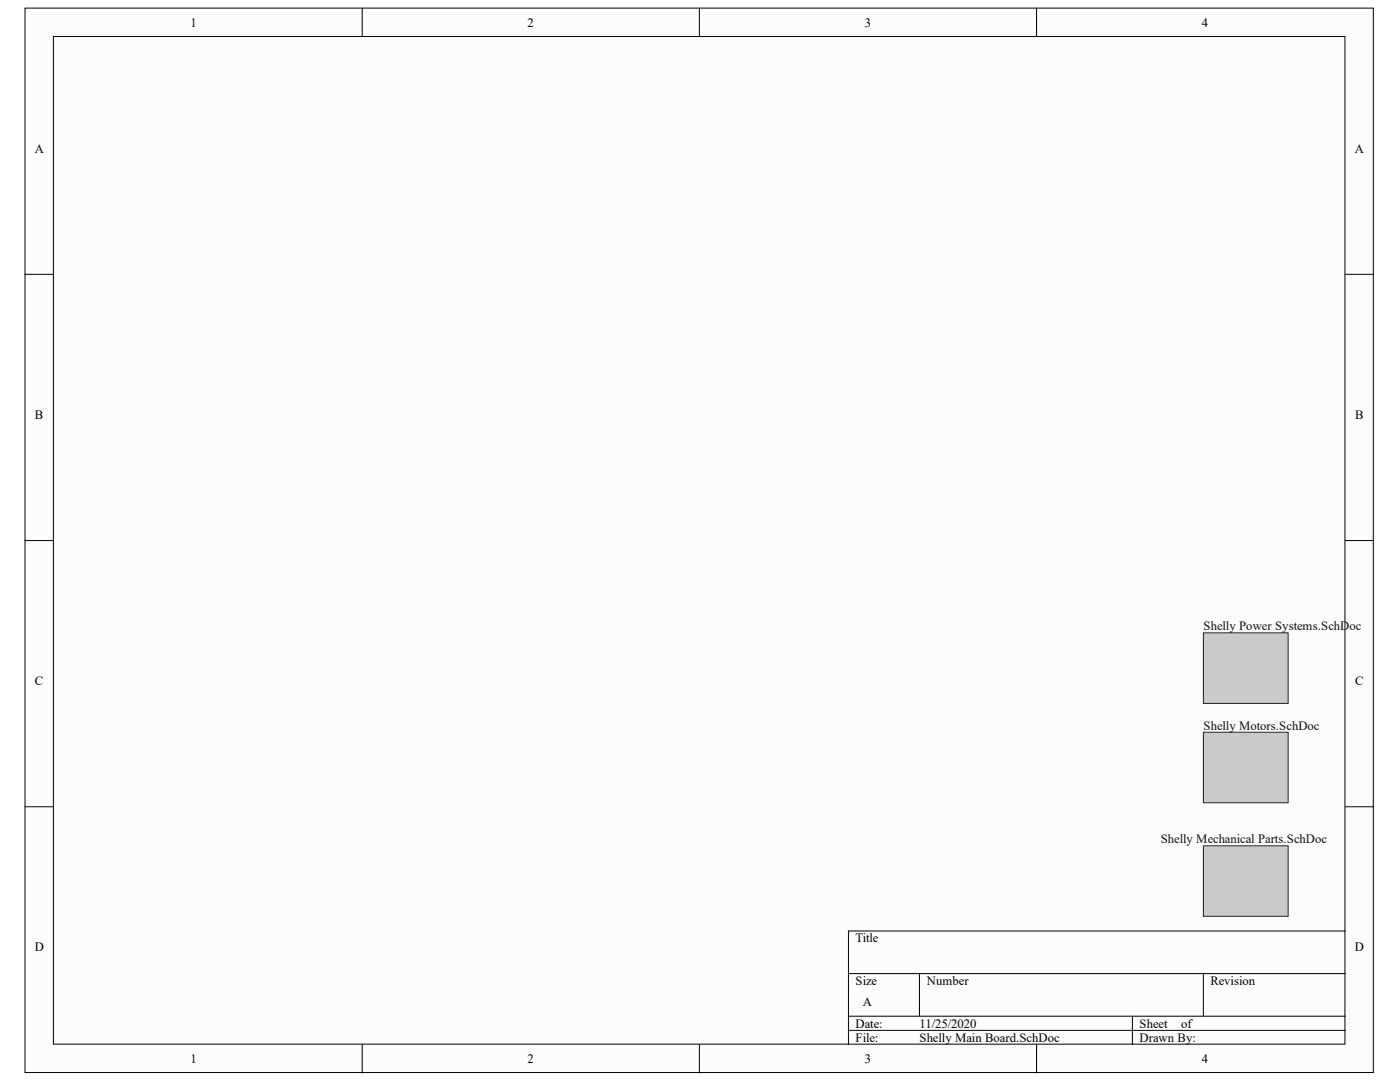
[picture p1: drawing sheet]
<svg xmlns="http://www.w3.org/2000/svg" width="279mm" height="216mm" viewBox="0 0 279 216" stroke-linecap="round" stroke-linejoin="round" font-family="sans-serif">
<defs><g id="words">
<g font-size="2.5">
<text x="38" y="5.3">1</text>
<text x="105.2" y="5.3">2</text>
<text x="172.6" y="5.3">3</text>
<text x="239.9" y="5.3">4</text>
<text x="6.9" y="30.4">A</text>
<text x="270.4" y="30.4">A</text>
<text x="6.9" y="83.6">B</text>
<text x="270.5" y="83.6">B</text>
<text x="6.9" y="136.7">C</text>
<text x="270.5" y="136.7">C</text>
<text x="6.9" y="189.8">D</text>
<text x="170.7" y="188">Title</text>
<text x="270.4" y="189.8">D</text>
<text x="170.7" y="196.6">Size</text>
<text x="184.9" y="196.6">Number</text>
<text x="241.6" y="196.6">Revision</text>
<text x="172.2" y="200.8">A</text>
<text x="170.7" y="205">Date:</text>
<text x="170.7" y="207.8">File:</text>
<text x="183.5" y="205">11/25/2020</text>
<text x="183.5" y="207.8">Shelly Main Board.SchDoc</text>
<text x="227.4" y="205">Sheet</text>
<text x="227.4" y="207.8">Drawn By:</text>
<text x="235.7" y="205">of</text>
<text x="38" y="212.2">1</text>
<text x="105.2" y="212.2">2</text>
<text x="172.6" y="212.2">3</text>
<text x="239.9" y="212.2">4</text>
</g>
<g font-size="2.5" fill="#0e0e0e">
<text x="240.2" y="125.7">Shelly Power Systems.SchDoc</text>
<text x="240.2" y="145.6">Shelly Motors.SchDoc</text>
<text x="231.7" y="168.3">Shelly Mechanical Parts.SchDoc</text>
</g>
</g></defs>
<g fill="#fcfcfc" stroke="#000" stroke-width=".2">
<path d="M5 1.6h269.1v212.4h-269.1z"/>
<path d="M10.7 7.3h257.7v201h-257.7z"/>
</g>
<g fill="none" stroke="#000" stroke-width=".2">
<path d="M72.3 1.6v5.7M139.6 1.6v5.7M206.9 1.6v5.7M5 54.7h5.7M268.5 54.7h5.7M5 107.9h5.7M268.5 107.9h5.7M5 161h5.7M268.5 161h5.7M169.3 194.3h99.2M183.5 194.3v8.5M240.2 194.3v8.5"/>
<path d="M268.5 185.8h-99.2v22.6M72.3 208.4v5.7M139.6 208.4v5.7M169.3 202.8h99.2M169.3 205.6h99.2M206.9 208.4v5.7M226 202.8v5.6"/>
</g>
<g fill="#cacaca" stroke="#262626" stroke-width=".2">
<path d="M240.2 168.8h16.9v14.1h-16.9z"/>
<path d="M240.2 146.1h16.9v14.1h-16.9z"/>
<path d="M240.2 126.3h16.9v14.1h-16.9z"/>
</g>
<use href="#words"/>
</svg>
